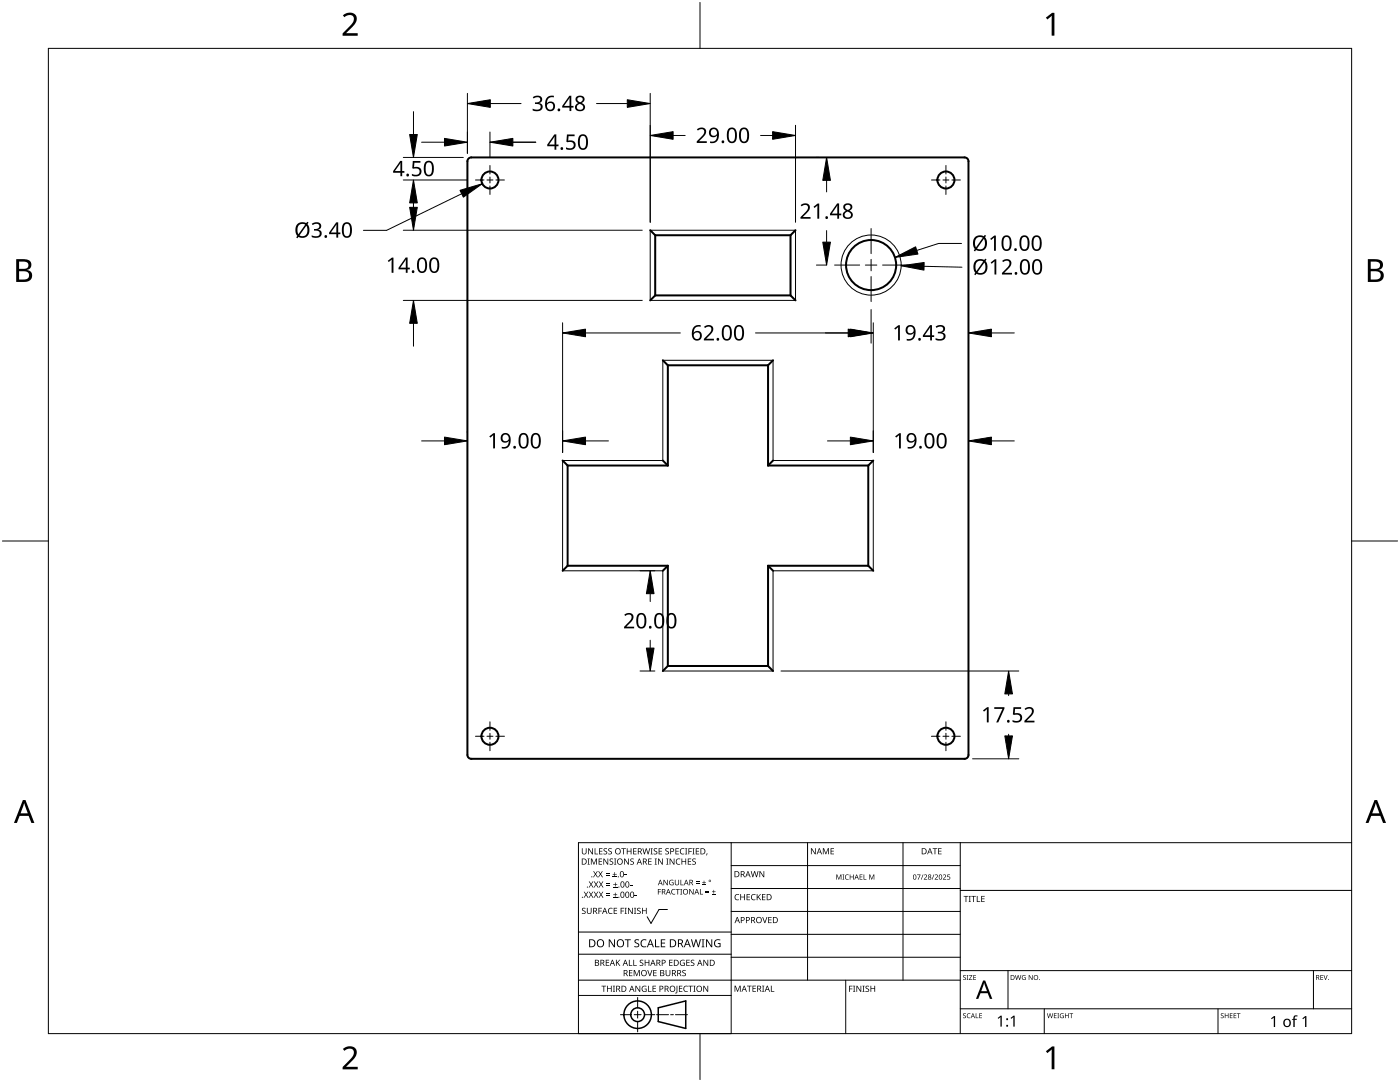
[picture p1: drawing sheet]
<svg xmlns="http://www.w3.org/2000/svg" width="279mm" height="216mm" viewBox="0 0 279 216" stroke-linecap="round" stroke-linejoin="round" font-family="sans-serif">
<g fill="none" stroke="#000" stroke-width=".2">
<path d="M129.8 45.9h29v14h-29zM132.3 71.9h22v20h20v22h-20v20h-22v-20h-20v-22h20z"/>
<circle cx="173.8" cy="52.9" r="6"/>
</g>
<g fill="none" stroke="#000" stroke-width=".4">
<path d="M93.5 31.6l.6-.2h98.4a.77 .77 0 0 1 .8 .8v118.4a.77 .77 0 0 1-.8 .8h-98.4a.77 .77 0 0 1-.8-.8v-118.4zM129.8 45.9l1 1M130.8 46.9v12M130.8 46.9h27M130.8 58.9h27M130.8 58.9l-1 1M157.8 46.9v12M157.8 58.9l1 1M158.8 45.9l-1 1M132.3 71.9l1 1M133.3 72.9v20M133.3 72.9h20"/>
<path d="M153.3 72.9v20M154.3 71.9l-1 1M112.3 91.9l1 1M113.3 92.9h20M113.3 92.9v20M132.3 91.9l1 1M153.3 92.9h20M154.3 91.9l-1 1M173.3 92.9v20M174.3 91.9l-1 1M113.3 112.9h20M113.3 112.9l-1 1"/>
<path d="M133.3 112.9v20M133.3 112.9l-1 1M153.3 112.9h20M153.3 112.9v20M153.3 112.9l1 1M173.3 112.9l1 1M133.3 132.9h20M133.3 132.9l-1 1M153.3 132.9l1 1"/>
<circle cx="97.8" cy="35.9" r="1.7"/>
<circle cx="188.8" cy="35.9" r="1.7"/>
<circle cx="173.8" cy="52.9" r="5"/>
<circle cx="97.8" cy="146.9" r="1.7"/>
<circle cx="188.8" cy="146.9" r="1.7"/>
</g>
<path d="M9.7 9.7h260v196.5h-260z" fill="none" stroke="#000" stroke-width=".2"/>
<path d="M139.7 .5v9.2M.5 108h9.2M269.7 108h9.2M139.7 206.2v9.2" fill="none" stroke="#000" stroke-width=".2"/>
<g fill="#000">
<path d="M68.4 3.1a1.64 1.64 0 0 1 2.8 .4 2.52 2.52 0 0 1-1.2 2.2l-.9 .9h2.3v.5h-3v-.4l1.2-1.2a1.95 1.95 0 0 0 .9-2.2 1.23 1.23 0 0 0-1.8 .1zM208.7 3.5l1.3-.9h.4v4.5h-.5v-4l-.9 .8zM68.4 209.3a1.64 1.64 0 0 1 2.8 .4 2.52 2.52 0 0 1-1.2 2.2l-.9 1h2.3v.5h-3v-.5l1.2-1.2a1.95 1.95 0 0 0 .9-2.1 1.23 1.23 0 0 0-1.8 .1zM208.7 209.8l1.3-1h.4v4.6h-.5v-4l-.9 .7z"/>
<path d="M3.2 51.7h1.3a1.28 1.28 0 0 1 1.7 1.3 1.04 1.04 0 0 1-.8 .9 1.23 1.23 0 0 1 1 1.5 1.23 1.23 0 0 1-1.6 .9h-1.6zM3.8 54.1v1.7h.9a.86 .86 0 0 0 1.1-.9 .86 .86 0 0 0-1.1-.8zM3.8 52.2v1.4h.8a.78 .78 0 0 0 1.1-.7 .78 .78 0 0 0-1.1-.7z"/>
<path d="M273 51.7h1.3a1.28 1.28 0 0 1 1.7 1.3 1.04 1.04 0 0 1-.9 .9 1.23 1.23 0 0 1 1 1.5 1.23 1.23 0 0 1-1.5 .9h-1.6zM273.6 54.1v1.7h.9a.86 .86 0 0 0 1.1-.9 .86 .86 0 0 0-1.2-.8zM273.6 52.2v1.4h.8a.78 .78 0 0 0 1-.7 .78 .78 0 0 0-1.1-.7z"/>
<path d="M4.6 159.6h.5l1.8 4.6h-.6l-.6-1.4h-1.8l-.5 1.4h-.6zM4.8 160.2l-.7 2.1h1.4z"/>
<path d="M274.3 159.6h.5l1.8 4.6h-.6l-.5-1.4h-1.8l-.6 1.4h-.6zM274.6 160.2l-.7 2.1h1.4z"/>
</g>
<g fill="none" stroke="#000" stroke-width=".2">
<path d="M145.9 168.1v38.1h-30.5v-38.1h154.3M145.9 172.7h45.7M145.9 177.3h45.7M161.2 168.1v27.5M180.2 168.1v27.5M191.6 168.1v38.1M191.6 177.7h78.1M115.4 198.6h30.5M115.4 195.6h76.2M115.4 190.4h30.5M115.4 186h30.5M127.3 199v2.1"/>
<path d="M133.2 181.5h-1.7l-1.6 2.8-.7-1.4M145.9 181.9h45.7M145.9 186.4h45.7M145.9 191h45.7M168.8 195.6v10.6M191.6 193.7h78.1M201.2 193.7v7.6M262.1 193.7v7.6M123.8 202.5h2.1M126.6 202.5h1.3M127.3 201.8v1.4M127.3 203.8v2.1"/>
<path d="M128.6 202.5h2.1M131 202.5h2.4M133.8 202.5h.6M134.8 202.5h2.4M191.6 201.3h78.1M208.4 201.3v4.9M243.1 201.3v4.9"/>
</g>
<g fill="#000">
<path d="M116.1 169.3h.2v.8a.32 .32 0 0 0 .3 .3 .32 .32 0 0 0 .3-.3v-.8h.2v.8a.47 .47 0 0 1-.5 .4 .47 .47 0 0 1-.5-.5zM116.5 177.9h.2l.3 .5 .3-.5h.1l-.4 .6 .4 .6h-.1l-.3-.5-.4 .5h-.1l.4-.6zM117.3 171.3h.4l-.1 .1v1l.1 .1h-.4l.1-.1v-1zM117.4 169.3h.2l.6 1v-1h.1v1.2h-.1l-.7-1v1h-.1zM117.5 177.9h.2l.3 .5 .3-.5h.1l-.4 .6 .4 .6h-.1l-.4-.5-.3 .5h-.1l.4-.6zM117.5 175.9h.2l.3 .5 .3-.5h.1l-.4 .6 .5 .6h-.2l-.3-.5-.4 .5h-.1l.4-.6zM117.9 171.3h.3l.3 1 .4-1h.2v1.2h-.1v-1l-.4 1h-.1l-.4-1v1h-.2zM118.7 169.3h.1v1h.6v.2h-.7zM118.4 173.8h.1l.3 .5 .3-.5h.2l-.4 .6 .4 .7h-.1l-.4-.6-.3 .6h-.1l.4-.7zM118.5 177.9h.2l.2 .5 .3-.5h.2l-.4 .6 .4 .6h-.1l-.4-.5-.3 .5h-.1l.4-.6zM118.5 175.9h.2l.3 .5 .3-.5h.1l-.4 .6 .4 .6h-.1l-.3-.5-.4 .5h-.1l.4-.6zM119.5 171.3h.7v.1h-.6v.4h.5v.2h-.5v.4h.6v.1h-.7z"/>
<path d="M119.6 169.3h.6v.1h-.5v.4h.5v.1h-.5v.4h.5v.2h-.6zM119.4 173.8h.1l.3 .5 .3-.5h.2l-.4 .6 .4 .7h-.1l-.4-.6-.3 .6h-.2l.5-.7zM119.5 177.9h.1l.3 .5 .3-.5h.2l-.4 .6 .4 .6h-.1l-.4-.5-.3 .5h-.1l.4-.6zM119.5 175.9h.2l.3 .5 .3-.5h.1l-.4 .6 .4 .6h-.1l-.4-.5-.3 .5h-.1l.4-.6zM120.9 174.6h.8v.1h-.8zM120.9 174.2h.8v.1h-.8zM121 178.7h.8v.1h-.8zM121 178.3h.8v.1h-.8zM121 176.6h.8v.1h-.8zM121 176.3h.8v.1h-.8zM120.5 169.4l.4-.1h.3l-.1 .1a.25 .25 0 0 0-.4-.1 .25 .25 0 0 0 0 .4 .4 .4 0 0 1 .5 .3 .4 .4 0 0 1-.3 .5 .4 .4 0 0 1-.5-.2h.2a.27 .27 0 0 0 .4-.1 .27 .27 0 0 0-.3-.3l-.2-.2zM120.4 171.3h.2l.6 1v-1h.2v1.2h-.2l-.6-1v1h-.2z"/>
<path d="M121.4 169.4l.5-.1h.2v.1a.25 .25 0 0 0-.4-.1 .25 .25 0 0 0 0 .4 .4 .4 0 0 1 .4 .3 .4 .4 0 0 1-.2 .5 .4 .4 0 0 1-.5-.2h.1a.27 .27 0 0 0 .5-.1 .27 .27 0 0 0-.4-.3l-.2-.2zM122.3 174.9h.8v.2h-.8zM122.4 179h.8v.1h-.8zM122.4 177h.8v.1h-.8zM121.7 171.4l.4-.1 .3 .1-.1 .1a.25 .25 0 0 0-.4-.1 .25 .25 0 0 0 0 .4 .4 .4 0 0 1 .5 .3 .4 .4 0 0 1-.3 .5 .4 .4 0 0 1-.5-.3l.2 .1a.27 .27 0 0 0 .4-.2 .27 .27 0 0 0-.3-.3l-.2-.2zM122.6 174h.1v.4h.4v.1h-.4v.4h-.1v-.4h-.3v-.1h.3zM122.7 178.1h.1v.4h.4v.1h-.4v.3h-.1v-.3h-.3v-.1h.3zM122.7 176.1h.2v.3h.3v.2h-.3v.3h-.2v-.3h-.3v-.2h.3zM122.5 171.3h.5l-.2 .1v1l.2 .1h-.5l.2-.1v-1zM124 169.3h.9v.1h-.4v1.1h-.1v-1.1h-.4zM124.7 174.5h.4v.2h-.4zM124.6 171.3h.1l.7 1v-1h.1v1.2h-.2l-.6-1v1h-.1z"/>
<path d="M125.7 176.6h.5v.1h-.5zM125.1 169.3h.1v.5h.7v-.5h.1v1.2h-.1v-.6h-.7v.6h-.1zM125.8 171.4l.5-.1 .2 .1v.1a.25 .25 0 0 0-.4-.1 .25 .25 0 0 0 0 .4 .4 .4 0 0 1 .4 .3 .4 .4 0 0 1-.2 .5 .4 .4 0 0 1-.5-.3l.1 .1a.27 .27 0 0 0 .5-.2 .27 .27 0 0 0-.4-.3l-.2-.2zM126.7 178.6h.4v.2h-.4zM126.4 169.3h.6v.1h-.5v.4h.5v.1h-.5v.4h.5v.2h-.6zM128.2 169.3h.2l.2 1 .3-1h.2l.2 1 .3-1h.1l-.3 1.2h-.1l-.3-1.1-.3 1.1h-.2zM129.4 171.3h.6v.1h-.5v.4h.5v.2h-.5v.4h.5v.1h-.6zM129.8 169.3h.5l-.2 .1v1l.2 .1h-.5l.2-.1v-1zM130.7 171.3h.4l-.1 .1v1l.1 .1h-.4l.1-.1v-1zM130.5 169.4l.4-.1h.3l-.1 .1a.25 .25 0 0 0-.4-.1 .25 .25 0 0 0 0 .4 .4 .4 0 0 1 .5 .3 .4 .4 0 0 1-.3 .5 .4 .4 0 0 1-.5-.2h.2a.27 .27 0 0 0 .4-.1 .27 .27 0 0 0-.3-.3l-.2-.2zM131.3 177.4h.6v.1h-.5v.4h.5v.1h-.5v.5h-.1zM131.4 169.3h.7v.1h-.5v.4h.5v.1h-.5v.4h.5v.2h-.7z"/>
<path d="M131.3 171.3h.2l.7 1-.1-1h.2v1.2h-.2l-.6-1v1h-.2zM132.4 175.6h.2l.6 .9v-.9h.1v1h-.2l-.6-.9v.9h-.1zM133 171.3h.4l-.1 .1v1l.1 .1h-.4l.1-.1v-1zM132.8 169.4l.4-.1h.3l-.1 .1a.25 .25 0 0 0-.3-.1 .25 .25 0 0 0 0 .4 .4 .4 0 0 1 .4 .3 .4 .4 0 0 1-.3 .5 .4 .4 0 0 1-.4-.2h.1a.27 .27 0 0 0 .5-.1 .27 .27 0 0 0-.4-.3l-.2-.2zM133.7 175.7l.5-.2 .2 .1v.1a.45 .45 0 0 0-.7 .4 .45 .45 0 0 0 .6 .4v-.3h-.2v-.1h.3v.5a.6 .6 0 0 1-.8-.1 .6 .6 0 0 1 .1-.8zM134.1 177.5l.4-.1h.3l-.1 .2a.44 .44 0 0 0-.6 .4 .44 .44 0 0 0 .6 .3 .52 .52 0 0 1-.7 0 .52 .52 0 0 1 .1-.8zM133.6 171.3h.2l.7 1v-1h.1v1.2h-.2l-.6-1v1h-.2zM134.9 177.4h.8v.1h-.4v1h-.1v-1h-.3zM135 171.5l.5-.2 .3 .1-.1 .1a.49 .49 0 0 0-.7 .4 .49 .49 0 0 0 .7 .5 .52 .52 0 0 1-.6 0 .52 .52 0 0 1-.2-.6zM134.8 169.3h.7v.1h-.6v.4h.5v.1h-.5v.4h.6v.2h-.7zM134.7 175.6h.1v.7a.28 .28 0 0 0 .3 .2 .28 .28 0 0 0 .3-.2v-.7h.1v.7a.42 .42 0 0 1-.4 .4 .42 .42 0 0 1-.4-.4zM135.8 175.6h.1v.9h.5v.1h-.6z"/>
<path d="M135.8 177.4h.3l-.1 .1v.9l.1 .1h-.3l.1-.1v-.9zM135.8 169.4l.5-.2 .3 .1-.1 .1a.49 .49 0 0 0-.7 .5 .49 .49 0 0 0 .8 .4 .52 .52 0 0 1-.7 .1 .52 .52 0 0 1-.2-.6zM136 171.3h.2v.5h.6v-.5h.1v1.2h-.1v-.5h-.6v.5h-.2zM136.7 169.3h.5l-.2 .1v1l.2 .1h-.5l.2-.1v-1zM137.4 169.3h.7v.1h-.6v.4h.5v.2h-.5v.5h-.1zM137.3 171.3h.6v.1h-.5v.4h.5v.2h-.5v.4h.5v.1h-.6zM137.6 177.4h.1l.6 .9v-.9h.1v1.1h-.1l-.6-.9v.9h-.1zM138.2 169.3h.4l-.1 .1v1l.1 .1h-.4l.1-.1v-1zM138.9 176.2h.7v.1h-.7zM138.9 175.9h.7v.1h-.7zM138.2 171.4l.4-.1 .3 .1-.1 .1a.25 .25 0 0 0-.4-.1 .25 .25 0 0 0 0 .4 .4 .4 0 0 1 .5 .3 .4 .4 0 0 1-.3 .5 .4 .4 0 0 1-.5-.3l.2 .1a.27 .27 0 0 0 .4-.2 .27 .27 0 0 0-.3-.3l-.2-.2zM138.9 169.3h.6v.1h-.5v.4h.5v.1h-.5v.4h.5v.2h-.6z"/>
<path d="M139.7 177.4h.1v1h.5v.1h-.6zM140.1 176.5h.8v.1h-.8zM140.4 175.7h.2v.3h.3v.2h-.3v.3h-.2v-.3h-.3v-.2h.3zM140.8 178h.7v.2h-.7zM140.8 177.7h.7v.1h-.7zM141 170.3h.2l-.3 .4zM142.1 178.4h.7v.1h-.7zM142.4 177.6h.1v.3h.3v.1h-.3v.3h-.1v-.3h-.3v-.1h.3zM146.8 178.6l.4-.2 .3 .1v.1a.49 .49 0 0 0-.7 .4 .49 .49 0 0 0 .7 .5 .52 .52 0 0 1-.7 0 .52 .52 0 0 1-.2-.6zM147.7 178.4h.2v.5h.6v-.5h.2v1.2h-.2v-.5h-.6v.5h-.2zM149 178.4h.7v.1h-.5v.4h.4v.2h-.4v.4h.5v.1h-.7zM150 178.6l.5-.2 .3 .1-.1 .1a.49 .49 0 0 0-.7 .4 .49 .49 0 0 0 .8 .5 .52 .52 0 0 1-.7 0 .52 .52 0 0 1-.2-.6z"/>
<path d="M149.8 173.8h.2l.2 1.1 .3-1.1h.2l.3 1.1 .2-1.1h.2l-.3 1.2h-.2l-.3-1-.3 1h-.1zM151 178.4h.2v.6l.5-.6h.2l-.5 .5 .5 .7h-.2l-.4-.6-.1 .6h-.2zM151.6 173.8h.1l.7 1v-1h.1v1.2h-.2l-.6-1v1h-.1zM152.1 178.4h.7v.1h-.6v.4h.5v.2h-.5v.4h.6v.1h-.7zM161.8 169.3h.2l.7 1v-1h.1v1.2h-.2l-.6-1v1h-.2zM164.2 169.3h.2l.4 .9 .4-.9h.2v1.2h-.1v-1.1l-.4 1.1h-.1l-.4-1.1v1.1h-.2zM165.8 169.3h.6v.1h-.5v.4h.5v.1h-.5v.4h.5v.2h-.6zM166.9 174.5h.2l.3 .8 .3-.8h.2v1h-.1v-.9l-.4 .9-.4-.9v.9h-.1zM168.1 174.5h.4l-.1 .1v.8l.1 .1h-.4l.1-.1v-.8zM168.8 174.6l.4-.1h.2l-.1 .2a.41 .41 0 0 0-.5 .3 .41 .41 0 0 0 .6 .4 .48 .48 0 0 1-.7-.1 .48 .48 0 0 1 .1-.7zM169.6 174.5h.1v.4h.5v-.4h.2v1h-.2v-.5h-.5v.5h-.1zM171.6 174.5h.5v.1h-.4v.3h.4v.1h-.4v.4h.4v.1h-.5z"/>
<path d="M172.4 174.5h.1v.9h.4v.1h-.5zM173.5 174.5h.2l.3 .8 .3-.8h.2v1h-.1v-.9l-.5 .9-.3-.9v.9h-.1zM183 174.5h.7l-.4 1h-.2l.5-.9h-.6zM184.2 174.5h.1l-.4 1h-.1zM184.4 174.6a.37 .37 0 0 1 .6 0 .37 .37 0 0 1-.3 .6l-.2 .2h.5v.1h-.6l.2-.4a.27 .27 0 0 0 .3-.3 .27 .27 0 0 0-.4-.2zM186.3 174.5h.2l-.4 1h-.1zM186.1 169.3h.9v.1h-.3v1.1h-.2v-1.1h-.4zM186.5 174.6a.37 .37 0 0 1 .6 0 .37 .37 0 0 1-.2 .6l-.2 .2h.5v.1h-.7l.3-.4a.27 .27 0 0 0 .3-.3 .27 .27 0 0 0-.4-.2zM187.2 169.3h.7v.1h-.5v.4h.5v.1h-.5v.4h.5v.2h-.7zM188.2 174.6a.37 .37 0 0 1 .6 0 .37 .37 0 0 1-.3 .6l-.2 .2h.5v.1h-.6l.2-.4a.27 .27 0 0 0 .3-.3 .27 .27 0 0 0-.4-.2zM189.1 174.5h.5v.1h-.4v.3a.34 .34 0 0 1 .4 .2 .34 .34 0 0 1-.1 .4 .34 .34 0 0 1-.5-.1 .27 .27 0 0 0 .4 .1 .27 .27 0 0 0 .1-.4 .27 .27 0 0 0-.4-.1zM192.3 178.8h.9v.1h-.3v1.1h-.2v-1.1h-.4z"/>
<path d="M193.3 178.8h.5l-.2 .1v1l.2 .1h-.5l.2-.1v-1zM193.8 178.8h1v.1h-.4v1.1h-.2v-1.1h-.4zM194.9 178.8h.2v1.1h.5v.1h-.7zM195.8 178.8h.7v.1h-.5v.4h.5v.1h-.5v.5h.5v.1h-.7zM116.2 181.3l.4-.2 .3 .1-.1 .1a.25 .25 0 0 0-.4-.1 .25 .25 0 0 0 0 .4 .4 .4 0 0 1 .5 .3 .4 .4 0 0 1-.3 .5 .4 .4 0 0 1-.5-.2h.2a.27 .27 0 0 0 .4-.1 .27 .27 0 0 0-.3-.3l-.2-.2zM117.1 181.1h.2v.8a.32 .32 0 0 0 .3 .3 .32 .32 0 0 0 .3-.3v-.8h.2v.8a.47 .47 0 0 1-.5 .5 .47 .47 0 0 1-.5-.5zM119.4 181.1h.7v.2h-.5v.4h.5v.1h-.5v.6h-.2zM120 196.7h1v.1h-.4v1.1h-.2v-1.1h-.4zM120.9 191.5h.7v.1h-.6v.4h.5v.2h-.5v.4h.6v.1h-.7zM121.5 181.3l.4-.2 .4 .1-.1 .1a.49 .49 0 0 0-.7 .5 .49 .49 0 0 0 .7 .4 .52 .52 0 0 1-.6 .1 .52 .52 0 0 1-.3-.6zM121.1 196.7h.2v.5h.6v-.5h.2v1.2h-.2v-.6h-.6v.6h-.2zM121.5 187.4h.2l.9 1.3v-1.3h.1v1.6h-.2l-.8-1.3v1.3h-.2z"/>
<path d="M122.3 196.7h.4l-.1 .1v1l.1 .1h-.4l.2-.1v-1zM122.5 181.1h.7v.2h-.6v.4h.5v.1h-.5v.4h.6v.2h-.7zM122.9 191.5h.2v.6l.5-.6h.2l-.5 .5 .5 .7h-.2l-.4-.6-.1 .6h-.2zM123.9 181.1h.6v.2h-.5v.4h.5v.1h-.5v.6h-.1zM124.7 181.1h.4l-.2 .2v.9l.2 .2h-.4l.1-.2v-.9zM124.7 187.4h1.2v.2h-.5v1.4h-.2v-1.4h-.5zM125.5 191.5h.2v1.1h.5v.1h-.7zM125.5 193.6h.7v.1h-.5v.4h.5v.1h-.5v.4h.5v.2h-.7zM125.3 181.1h.2l.7 1.1-.1-1.1h.2v1.3h-.2l-.6-1v1h-.2zM126.4 191.5h.1v1.1h.6v.1h-.7zM126.5 181.1h.5l-.2 .2v.9l.2 .2h-.5l.2-.2v-.9zM126.5 193.6h.2l.4 1 .4-1h.2v1.2h-.2v-1.1l-.4 1.1h-.1l-.4-1.1v1.1h-.1z"/>
<path d="M126.7 187.6l.3-.2 .6 .1-.2 .1a.33 .33 0 0 0-.6 .2 .33 .33 0 0 0 .4 .4 .47 .47 0 0 1 .4 .6 .47 .47 0 0 1-.7 .2h-.3v-.2h.2a.35 .35 0 0 0 .6-.2 .35 .35 0 0 0-.5-.4l-.3-.2zM126.8 196.7h.2l.6 1v-1h.2v1.2h-.2l-.7-1 .1 1h-.2zM127.2 181.3l.4-.2 .3 .1-.1 .1a.25 .25 0 0 0-.4-.1 .25 .25 0 0 0 0 .4 .4 .4 0 0 1 .5 .3 .4 .4 0 0 1-.3 .5 .4 .4 0 0 1-.5-.2h.2a.27 .27 0 0 0 .4-.1 .27 .27 0 0 0-.3-.3l-.2-.2zM127.7 191.6l.4-.1 .3 .1-.1 .1a.25 .25 0 0 0-.3-.1 .25 .25 0 0 0 0 .4 .4 .4 0 0 1 .4 .3 .4 .4 0 0 1-.3 .5 .4 .4 0 0 1-.4-.3l.1 .1a.27 .27 0 0 0 .5-.2 .27 .27 0 0 0-.4-.3l-.2-.2zM128 187.6l.6-.2 .4 .1-.1 .2a.63 .63 0 0 0-.9 .5 .63 .63 0 0 0 1 .6v.2a.83 .83 0 0 1-1.1-.3 .83 .83 0 0 1 .1-1.1zM128.2 196.8l.6-.1 .2 .1v.1a.5 .5 0 0 0-.8 .4 .5 .5 0 0 0 .7 .5v-.4h-.3v-.1h.4v.6a.66 .66 0 0 1-.8-.2 .66 .66 0 0 1 0-.9zM128.1 181.1h.2v.6h.6v-.6h.2v1.3h-.2v-.6h-.6v.6h-.2zM129.2 193.6h.1l.4 1 .3-1h.2l-.4 1.2h-.2zM129.3 196.7h.2v1.1h.5v.1h-.7zM128.7 191.5h.1v.5h.6v-.5h.2v1.2h-.2v-.5h-.6v.5h-.1zM130.7 187.4h.2v1.4h.7v.2h-.9zM130.2 196.7h.7v.1h-.5v.4h.5v.1h-.5v.5h.5v.1h-.7z"/>
<path d="M130.4 193.6h.6v.1h-.5v.4h.5v.1h-.5v.4h.5v.2h-.6zM131.9 187.4h.9v.2h-.7v.5h.6v.2h-.6v.5h.7v.2h-.9zM132.8 193.6h.2v.7a.32 .32 0 0 0 .3 .4 .32 .32 0 0 0 .3-.4v-.7h.2v.7a.47 .47 0 0 1-.5 .5 .47 .47 0 0 1-.5-.5zM133.5 191.5h.7v.1h-.5v.4h.5v.2h-.5v.4h.5v.1h-.7zM135 196.7h.2v1.3l-.1 .2h-.3l-.1-.1 .3-.2zM135.5 196.7h.7v.1h-.5v.4h.4v.1h-.4v.5h.5v.1h-.7zM135.8 191.7l.5-.2 .4 .1-.1 .1a.5 .5 0 0 0-.8 .4 .5 .5 0 0 0 .7 .5v-.4h-.2v-.1h.4v.6a.66 .66 0 0 1-.9-.1 .66 .66 0 0 1 0-.9zM136.2 193.7l.4-.2 .3 .1-.1 .1a.25 .25 0 0 0-.4-.1 .25 .25 0 0 0 0 .4 .4 .4 0 0 1 .5 .3 .4 .4 0 0 1-.3 .5 .4 .4 0 0 1-.5-.2h.2a.27 .27 0 0 0 .5-.1 .27 .27 0 0 0-.4-.3l-.2-.2zM136.5 196.8l.5-.1 .3 .1-.1 .1a.49 .49 0 0 0-.7 .4 .49 .49 0 0 0 .8 .4 .52 .52 0 0 1-.7 .1 .52 .52 0 0 1-.2-.6zM137 191.5h.6v.1h-.5v.4h.5v.2h-.5v.4h.5v.1h-.6zM137.4 196.7h.9v.1h-.4v1.1h-.1v-1.1h-.4zM137.9 191.6l.4-.1 .3 .1-.1 .1a.25 .25 0 0 0-.4-.1 .25 .25 0 0 0 0 .4 .4 .4 0 0 1 .5 .3 .4 .4 0 0 1-.3 .5 .4 .4 0 0 1-.5-.3l.2 .1a.27 .27 0 0 0 .4-.2 .27 .27 0 0 0-.3-.3l-.2-.2z"/>
<path d="M138.4 196.7h.4l-.1 .1v1l.1 .1h-.4l.1-.1v-1zM137.9 187.4h.2l.3 1.4 .4-1.4h.2l.4 1.4 .3-1.4h.2l-.4 1.6h-.2l-.4-1.3-.4 1.3h-.2zM140 187.4h.6l-.2 .2v1.3l.2 .1h-.6l.2-.1v-1.3zM140.4 196.7h.1l.7 1v-1h.1v1.2h-.1l-.7-1v1h-.1zM140.4 191.5h.2l.6 1v-1h.1v1.2h-.1l-.7-1v1h-.1zM140.9 187.4h.2l.9 1.3v-1.3h.1v1.6h-.2l-.8-1.3v1.3h-.2zM142.7 187.6l.7-.2 .4 .1-.1 .2a.65 .65 0 0 0-1 .5 .65 .65 0 0 0 .9 .6v-.4h-.3v-.2h.5v.7a.86 .86 0 0 1-1.1-.1 .86 .86 0 0 1 0-1.2zM146.6 196.7h.2l.4 1 .4-1h.2v1.2h-.1v-1.1l-.4 1.1h-.2l-.4-1.1v1.1h-.1zM149.1 196.7h.9v.1h-.4v1.1h-.1v-1.1h-.4zM150.2 196.7h.7v.1h-.6v.4h.5v.1h-.5v.5h.6v.1h-.7zM152.1 183h.2l.3 1 .4-1h.1l-.4 1.2h-.1zM152.1 196.7h.4l-.1 .1v1l.1 .1h-.4l.1-.1v-1z"/>
<path d="M153.8 196.7h.2v1.1h.5v.1h-.7zM153.3 183h.7v.1h-.5v.4h.5v.1h-.5v.5h.5v.1h-.7zM169.5 196.7h.6v.1h-.5v.5h.5v.1h-.5v.5h-.1zM170.2 196.7h.5l-.2 .1v1l.2 .1h-.5l.2-.1v-1zM170.9 196.7h.2l.6 1v-1h.2v1.2h-.2l-.6-1v1h-.2zM172.1 196.7h.5l-.2 .1v1l.2 .1h-.5l.2-.1v-1zM172.8 196.8l.4-.1h.2v.2a.25 .25 0 0 0-.4-.1 .25 .25 0 0 0 0 .4 .4 .4 0 0 1 .5 .3 .4 .4 0 0 1-.3 .4 .4 .4 0 0 1-.5-.2l.2 .1a.27 .27 0 0 0 .4-.2 .27 .27 0 0 0-.3-.3l-.3-.2zM173.7 196.7h.2v.5h.6v-.5h.2v1.2h-.2v-.6h-.6v.6h-.2zM192.2 194.7l.4-.1h.2l-.1 .1a.24 .24 0 0 0-.3 0 .24 .24 0 0 0-.1 .3 .24 .24 0 0 0 .4 .1 .31 .31 0 0 1 0 .4 .31 .31 0 0 1-.5-.1 .24 .24 0 0 0 .3 .1 .24 .24 0 0 0 .1-.3l-.4-.3zM192.9 194.6h.4l-.1 .1v.7l.1 .1h-.4l.1-.1v-.7zM193.4 194.6h.6l-.5 .8h.6v.1h-.7l.5-.8h-.5zM194.2 194.6h.6v.1h-.4v.3h.4v.1h-.4v.3h.4v.1h-.6z"/>
<path d="M202.6 194.6h.1l.2 .8 .2-.8h.2l.2 .8 .2-.8h.1l-.2 .9h-.2l-.2-.8-.2 .8h-.2zM204 194.7l.4-.1h.3l-.1 .1a.4 .4 0 0 0-.6 .4 .4 .4 0 0 0 .6 .3v-.3l-.2-.1h.3v.5a.53 .53 0 0 1-.7-.1 .53 .53 0 0 1 0-.7zM205.3 194.6h.1l.6 .8v-.8h.1v.9h-.2l-.5-.8v.8h-.1zM263.5 194.6h.6v.1h-.5v.3h.4v.1h-.4v.3h.5v.1h-.6zM264.1 194.6h.2l.2 .8 .3-.8h.2l-.4 .9h-.1zM192.2 202.3l.4-.1h.2l-.1 .1a.24 .24 0 0 0-.3 0 .24 .24 0 0 0-.1 .3 .24 .24 0 0 0 .4 .1 .31 .31 0 0 1 0 .5 .31 .31 0 0 1-.5-.2 .24 .24 0 0 0 .3 .1 .24 .24 0 0 0 .1-.3l-.4-.2zM193.1 202.3l.3-.1h.3l-.1 .1a.39 .39 0 0 0-.5 .4 .39 .39 0 0 0 .5 .3 .46 .46 0 0 1-.6 0 .46 .46 0 0 1 .1-.7zM194.7 202.2h.1v.8h.5v.2h-.6zM195.4 202.2h.6v.1h-.4v.3h.4v.1h-.4v.4h.4v.1h-.6zM199.1 203.1l.6-.4h.2v2.1h-.2v-1.9l-.5 .4zM201.7 203.1l.6-.4h.2v2.1h-.3v-1.9l-.4 .4zM209 202.2h.1l.2 .8 .2-.8h.1l.3 .8 .2-.8h.1l-.3 1h-.1l-.2-.9-.3 .9h-.1z"/>
<path d="M210.3 202.2h.6v.1h-.4v.3h.3v.1h-.3v.4h.4v.1h-.6zM211 202.2h.4l-.2 .1v.8l.2 .1h-.4l.1-.1v-.8zM211.6 202.3l.7-.1-.1 .1a.4 .4 0 0 0-.6 .4 .4 .4 0 0 0 .6 .3v-.2l-.2-.2h.3v.5a.53 .53 0 0 1-.7-.1 .53 .53 0 0 1 0-.7zM212.5 202.2h.2v.4h.5v-.4h.1v1h-.1v-.5h-.5v.5h-.2zM213.4 202.2h.8v.1h-.3v.9h-.2v-.9h-.3zM243.7 202.3l.3-.1h.2v.1a.24 .24 0 0 0-.3 0 .24 .24 0 0 0-.1 .3 .24 .24 0 0 0 .3 .1 .31 .31 0 0 1 0 .5 .31 .31 0 0 1-.5-.2 .24 .24 0 0 0 .4 .1 .24 .24 0 0 0 0-.3l-.3-.2zM244.4 202.2h.2v.4h.5v-.4h.1v1h-.1v-.5h-.5v.5h-.2zM245.4 202.2h.6v.1h-.4v.3h.4v.1h-.4v.4h.4v.1h-.6zM246.2 202.2h.5v.1h-.4v.3h.4v.1h-.4v.4h.4v.1h-.5zM246.8 202.2h.8v.1h-.3v.9h-.2v-.9h-.3zM253.7 203.2l.6-.5h.2v2.2h-.3v-1.9l-.4 .4zM258.2 202.7l.3-.1h.5l-.1 .3-.4-.1-.1 .2v.3h.4v.2h-.4v1.4h-.3v-1.4h-.3l.3-.2z"/>
<path d="M259.9 203.2l.6-.5h.2v2.2h-.2v-1.9l-.5 .4z"/>
<path d="M116.1 171.3h.4a.61 .61 0 0 1 .6 .6 .61 .61 0 0 1-.6 .6h-.4zM116.3 171.4v1h.1a.48 .48 0 0 0 .5-.5 .48 .48 0 0 0-.4-.5z"/>
<path d="M122.7 169.9a.61 .61 0 0 1 1.2 0 .61 .61 0 0 1-1.2 0zM122.9 169.9a.45 .45 0 0 0 .9 0 .45 .45 0 0 0-.9 0z"/>
<path d="M123.1 171.9a.61 .61 0 0 1 1.2 0 .61 .61 0 0 1-1.2 0zM123.3 171.9a.45 .45 0 0 0 .9 0 .45 .45 0 0 0-.9 0z"/>
<path d="M123.9 173.9a.5 .5 0 0 1 .6 .1 .5 .5 0 0 1 0 .7 .44 .44 0 0 1-.6 .3 .44 .44 0 0 1-.2-.6zM123.9 174a.48 .48 0 0 0-.1 .6 .48 .48 0 0 0 .5 .3v-.8l-.1-.1z"/>
<path d="M124 178a.5 .5 0 0 1 .6 .1 .5 .5 0 0 1 0 .6 .44 .44 0 0 1-.6 .4 .44 .44 0 0 1-.2-.6zM124.1 178.1a.48 .48 0 0 0-.2 .6 .48 .48 0 0 0 .5 .3v-.8l-.1-.2z"/>
<path d="M124 176a.5 .5 0 0 1 .6 .1 .5 .5 0 0 1 0 .6 .44 .44 0 0 1-.6 .4 .44 .44 0 0 1-.2-.7zM124.1 176.1a.48 .48 0 0 0-.2 .5 .48 .48 0 0 0 .5 .3v-.7l-.1-.2z"/>
<path d="M124.9 178a.5 .5 0 0 1 .7 .1 .5 .5 0 0 1 0 .6 .44 .44 0 0 1-.6 .4 .44 .44 0 0 1-.2-.6zM125 178.1a.48 .48 0 0 0-.1 .6 .48 .48 0 0 0 .4 .3l.1-.8-.2-.2z"/>
<path d="M124.9 176a.5 .5 0 0 1 .7 .1 .5 .5 0 0 1 0 .6 .44 .44 0 0 1-.6 .4 .44 .44 0 0 1-.2-.7zM125 176.1a.48 .48 0 0 0-.1 .5 .48 .48 0 0 0 .5 .3v-.7l-.1-.2z"/>
<path d="M125.9 178a.5 .5 0 0 1 .6 .1 .5 .5 0 0 1 0 .6 .44 .44 0 0 1-.5 .4 .44 .44 0 0 1-.2-.6zM126 178.1a.48 .48 0 0 0-.2 .6 .48 .48 0 0 0 .5 .3l.1-.8-.2-.2z"/>
<path d="M127.3 169.3h.3a.35 .35 0 0 1 .5 .2 .35 .35 0 0 1-.3 .4l.4 .6h-.2l-.3-.5h-.3v.5h-.1zM127.4 169.4v.4h.2a.23 .23 0 0 0 .3-.2 .23 .23 0 0 0-.3-.2z"/>
<path d="M127.5 171.3h.2l.4 1.2h-.1l-.2-.4h-.4l-.2 .4h-.1zM127.6 171.5l-.2 .5h.4z"/>
<path d="M128.3 171.3h.3a.35 .35 0 0 1 .5 .2 .35 .35 0 0 1-.3 .5l.4 .5h-.2l-.3-.5h-.2v.5h-.2zM128.5 171.4v.5h.1a.23 .23 0 0 0 .3-.2 .23 .23 0 0 0-.3-.3z"/>
<path d="M131.7 175.5h.1l.5 1.1h-.2l-.1-.3h-.4l-.2 .3h-.1zM131.8 175.7l-.2 .5h.3z"/>
<path d="M132.1 177.4h.3a.31 .31 0 0 1 .4 .2 .31 .31 0 0 1-.2 .4l.3 .5h-.2l-.3-.5h-.2v.5h-.1zM132.2 177.5v.4h.2a.21 .21 0 0 0 .2-.2 .21 .21 0 0 0-.2-.2z"/>
<path d="M133.3 177.4h.1l.5 1.1h-.2l-.1-.4h-.4l-.2 .4h-.1zM133.4 177.5l-.2 .5h.4z"/>
<path d="M133.8 169.3h.3a.41 .41 0 0 1 .4 .5 .41 .41 0 0 1-.6 .2v.5h-.1zM133.9 169.4v.5a.29 .29 0 0 0 .5-.3 .29 .29 0 0 0-.5-.2z"/>
<path d="M136.9 175.5h.1l.4 1.1h-.1l-.1-.3h-.5l-.1 .3h-.1zM137 175.7l-.2 .5h.3z"/>
<path d="M136.2 177.9a.55 .55 0 0 1 1.1 0 .55 .55 0 0 1-1.1 0zM136.4 177.9a.45 .45 0 0 0 .9 0 .45 .45 0 0 0-.9 0z"/>
<path d="M137.6 175.6h.3a.31 .31 0 0 1 .4 .2 .31 .31 0 0 1-.2 .4l.3 .4h-.2l-.3-.4h-.2v.4h-.1zM137.7 175.7v.4h.2a.21 .21 0 0 0 .2-.2 .21 .21 0 0 0-.2-.2z"/>
<path d="M139 177.4h.1l.4 1.1h-.1l-.1-.4h-.5l-.1 .4h-.1zM139.1 177.5l-.2 .5h.3z"/>
<path d="M139.8 169.3h.4a.61 .61 0 0 1 .6 .6 .61 .61 0 0 1-.7 .6h-.3zM140 169.4v.9h.1a.48 .48 0 0 0 .5-.4 .48 .48 0 0 0-.4-.5z"/>
<path d="M141.4 175.8a.25 .25 0 0 1 .5 0 .25 .25 0 0 1-.5 0zM141.5 175.8a.15 .15 0 0 0 .3 0 .15 .15 0 0 0-.3 0z"/>
<path d="M146.6 173.8h.4a.61 .61 0 0 1 .6 .6 .61 .61 0 0 1-.7 .6h-.3zM146.7 174v.9h.2a.48 .48 0 0 0 .5-.5 .48 .48 0 0 0-.5-.4z"/>
<path d="M147.8 173.8h.4a.35 .35 0 0 1 .4 .3 .35 .35 0 0 1-.2 .4l.3 .5h-.2l-.3-.5h-.2v.5h-.2zM148 174v.4h.2a.23 .23 0 0 0 .3-.2 .23 .23 0 0 0-.3-.2z"/>
<path d="M149.2 173.8h.1l.5 1.2h-.1l-.2-.3h-.5l-.1 .3h-.2zM149.3 174l-.2 .5h.4z"/>
<path d="M153 178.4h.4a.61 .61 0 0 1 .6 .6 .61 .61 0 0 1-.6 .6h-.4zM153.2 178.5v1h.1a.48 .48 0 0 0 .5-.5 .48 .48 0 0 0-.4-.5z"/>
<path d="M163.4 169.2h.2l.5 1.3h-.2l-.2-.4h-.4l-.2 .4h-.1zM163.5 169.4l-.2 .6h.4z"/>
<path d="M170.9 174.5h.1l.4 1h-.1l-.1-.3h-.4l-.2 .3h-.1zM171 174.6l-.2 .5h.3z"/>
<path d="M182.3 174.6h.4l.2 .5a.38 .38 0 0 1-.5 .4 .38 .38 0 0 1-.2-.6zM182.4 174.6v.1a.39 .39 0 0 0-.1 .4 .39 .39 0 0 0 .4 .3 .4 .4 0 0 0 .1-.5 .4 .4 0 0 0-.4-.3z"/>
<path d="M184 169.3h.3a.61 .61 0 0 1 .6 .6 .61 .61 0 0 1-.6 .6h-.3zM184.1 169.4v.9h.2a.48 .48 0 0 0 .5-.4 .48 .48 0 0 0-.5-.5z"/>
<path d="M185.3 174.6a.29 .29 0 0 1 .4-.1 .29 .29 0 0 1-.1 .5 .29 .29 0 0 1 .2 .4 .29 .29 0 0 1-.5 0 .29 .29 0 0 1 .1-.4l-.2-.2zM185.3 175.2a.2 .2 0 0 0 .4 0 .2 .2 0 0 0-.4 0zM185.4 174.8a.17 .17 0 0 0 .3 0 .17 .17 0 0 0-.3 0z"/>
<path d="M185.5 169.2h.1l.5 1.3h-.1l-.2-.4h-.5l-.1 .4h-.2zM185.6 169.4l-.2 .6h.4z"/>
<path d="M187.5 174.6h.4l.1 .5a.38 .38 0 0 1-.4 .4 .38 .38 0 0 1-.2-.6zM187.6 174.6l-.1 .1a.39 .39 0 0 0-.1 .4 .39 .39 0 0 0 .4 .3 .4 .4 0 0 0 .2-.5 .4 .4 0 0 0-.4-.3z"/>
<path d="M118.4 181.1h.3a.35 .35 0 0 1 .4 .3 .35 .35 0 0 1-.2 .4l.3 .6h-.1l-.3-.5h-.3v.5h-.1zM118.5 181.3v.4h.2a.23 .23 0 0 0 .3-.2 .23 .23 0 0 0-.3-.2z"/>
<path d="M118.7 191.5h.4a.31 .31 0 0 1 .4 .2 .31 .31 0 0 1-.2 .4 .33 .33 0 0 1 .3 .4 .33 .33 0 0 1-.4 .2h-.5zM118.9 192.2v.4h.2a.23 .23 0 0 0 .3-.2 .23 .23 0 0 0-.3-.2zM118.9 191.6v.4h.2a.21 .21 0 0 0 .3-.2 .21 .21 0 0 0-.3-.2z"/>
<path d="M117.6 187.4h.5a.79 .79 0 0 1 .7 .8 .79 .79 0 0 1-.8 .8h-.4zM117.8 187.6v1.2h.2a.62 .62 0 0 0 .6-.6 .62 .62 0 0 0-.6-.6z"/>
<path d="M119.8 191.5h.4a.35 .35 0 0 1 .4 .3 .35 .35 0 0 1-.2 .4l.3 .5h-.2l-.3-.5h-.2v.5h-.2zM120 191.6v.5h.2a.23 .23 0 0 0 .3-.2 .23 .23 0 0 0-.3-.3z"/>
<path d="M119.3 187.6a.77 .77 0 0 1 1.1 .1 .77 .77 0 0 1-.2 1.1 .77 .77 0 0 1-1-.2l-.1-.6zM119.5 187.7a.63 .63 0 0 0-.2 .8 .63 .63 0 0 0 .8 .3 .63 .63 0 0 0 .2-.9 .63 .63 0 0 0-.8-.2z"/>
<path d="M120.6 181.1h.2l.4 1.3h-.1l-.2-.4h-.4l-.2 .4h-.1zM120.7 181.3l-.2 .6h.4z"/>
<path d="M122.1 191.5h.2l.5 1.2h-.2l-.1-.3h-.5l-.2 .3h-.1zM122.2 191.7l-.2 .5h.4z"/>
<path d="M123 196.7h.3a.35 .35 0 0 1 .4 .2 .35 .35 0 0 1-.2 .5l.3 .5h-.1l-.3-.5h-.3v.5h-.1zM123.1 196.8v.5h.2a.23 .23 0 0 0 .3-.3 .23 .23 0 0 0-.3-.2z"/>
<path d="M123.3 187.6a.77 .77 0 0 1 1.1 .1 .77 .77 0 0 1-.2 1.1 .77 .77 0 0 1-1.1-.2v-.6zM123.5 187.7a.63 .63 0 0 0-.2 .8 .63 .63 0 0 0 .8 .3 .63 .63 0 0 0 .2-.9 .63 .63 0 0 0-.8-.2z"/>
<path d="M124.5 193.6h.3a.35 .35 0 0 1 .4 .2 .35 .35 0 0 1-.2 .4l.3 .6h-.1l-.3-.5h-.3v.5h-.1zM124.6 193.7v.4h.2a.23 .23 0 0 0 .3-.2 .23 .23 0 0 0-.3-.2z"/>
<path d="M124 196.7h.4a.61 .61 0 0 1 .6 .6 .61 .61 0 0 1-.6 .6h-.4zM124.2 196.8v1h.2a.48 .48 0 0 0 .5-.5 .48 .48 0 0 0-.5-.5z"/>
<path d="M124.7 191.5h.2l.4 1.2h-.1l-.2-.3h-.4l-.2 .3h-.1zM124.8 191.7l-.2 .5h.4z"/>
<path d="M126 196.7h.2l.4 1.2h-.1l-.2-.4h-.4l-.2 .4h-.1zM126.1 196.8l-.2 .6h.4z"/>
<path d="M127.9 194.2a.61 .61 0 0 1 1.2 0 .61 .61 0 0 1-1.2 0zM128.1 194.2a.45 .45 0 0 0 .9 0 .45 .45 0 0 0-.9 0z"/>
<path d="M129.7 187.4h.2l.6 1.6h-.2l-.2-.5h-.6l-.2 .5h-.2zM129.8 187.6l-.3 .7h.5z"/>
<path d="M130.2 191.5h.2l.4 1.2h-.1l-.2-.3h-.4l-.2 .3h-.1zM130.3 191.7l-.2 .5h.4z"/>
<path d="M131 191.5h.3a.35 .35 0 0 1 .5 .3 .35 .35 0 0 1-.3 .4l.4 .5h-.2l-.3-.5h-.2v.5h-.2zM131.2 191.6v.5h.1a.23 .23 0 0 0 .3-.2 .23 .23 0 0 0-.3-.3z"/>
<path d="M131.8 193.6h.3a.31 .31 0 0 1 .4 .1 .31 .31 0 0 1-.2 .4 .33 .33 0 0 1 .3 .4 .33 .33 0 0 1-.4 .3h-.4zM131.9 194.2v.4h.3a.23 .23 0 0 0 .2-.2 .23 .23 0 0 0-.3-.2zM131.9 193.7v.4h.2a.21 .21 0 0 0 .3-.2 .21 .21 0 0 0-.3-.2z"/>
<path d="M131.6 196.7h.3a.41 .41 0 0 1 .5 .5 .41 .41 0 0 1-.6 .2v.5h-.2zM131.8 196.8v.5a.29 .29 0 0 0 .4-.2 .29 .29 0 0 0-.4-.3z"/>
<path d="M132.6 196.7h.4a.35 .35 0 0 1 .4 .2 .35 .35 0 0 1-.2 .5l.3 .5h-.2l-.3-.5h-.2v.5h-.2zM132.8 196.8v.5h.2a.23 .23 0 0 0 .3-.3 .23 .23 0 0 0-.3-.2z"/>
<path d="M132.1 191.5h.3a.41 .41 0 0 1 .4 .5 .41 .41 0 0 1-.6 .3v.4h-.1zM132.2 191.6v.5a.29 .29 0 0 0 .5-.2 .29 .29 0 0 0-.5-.3z"/>
<path d="M134.1 193.6h.3a.35 .35 0 0 1 .5 .2 .35 .35 0 0 1-.3 .4l.4 .6h-.2l-.3-.5h-.2v.5h-.2zM134.3 193.7v.4h.1a.23 .23 0 0 0 .3-.2 .23 .23 0 0 0-.3-.2z"/>
<path d="M133.6 197.3a.61 .61 0 0 1 1.2 0 .61 .61 0 0 1-1.2 0zM133.8 197.3a.45 .45 0 0 0 .9 0 .45 .45 0 0 0-.9 0z"/>
<path d="M133.7 187.4h.5a.79 .79 0 0 1 .7 .8 .79 .79 0 0 1-.8 .8h-.4zM133.9 187.6v1.2h.2a.62 .62 0 0 0 .6-.6 .62 .62 0 0 0-.6-.6z"/>
<path d="M135.2 193.6h.3a.35 .35 0 0 1 .4 .2 .35 .35 0 0 1-.2 .4l.3 .6h-.2l-.2-.5h-.3v.5h-.1zM135.3 193.7v.4h.2a.23 .23 0 0 0 .3-.2 .23 .23 0 0 0-.3-.2z"/>
<path d="M134.5 191.5h.4a.61 .61 0 0 1 .6 .6 .61 .61 0 0 1-.7 .6h-.3zM134.6 191.6v1h.2a.48 .48 0 0 0 .5-.5 .48 .48 0 0 0-.5-.5z"/>
<path d="M135.3 187.4h.4a.45 .45 0 0 1 .6 .3 .45 .45 0 0 1-.3 .6l.4 .7h-.2l-.4-.6h-.3v.6h-.2zM135.5 187.6v.6h.2a.3 .3 0 0 0 .4-.3 .3 .3 0 0 0-.4-.3z"/>
<path d="M137.1 187.4h.2l.6 1.6h-.2l-.2-.5h-.7l-.1 .5h-.2zM137.2 187.6l-.3 .7h.5z"/>
<path d="M139.6 191.5h.1l.5 1.2h-.2l-.1-.3h-.5l-.1 .3h-.2zM139.7 191.7l-.2 .5h.4z"/>
<path d="M138.9 197.3a.61 .61 0 0 1 1.2 0 .61 .61 0 0 1-1.2 0zM139.1 197.3a.45 .45 0 0 0 .9 0 .45 .45 0 0 0-.9 0z"/>
<path d="M141.7 191.5h.3a.61 .61 0 0 1 .6 .6 .61 .61 0 0 1-.6 .6h-.3zM141.8 191.6v1h.2a.48 .48 0 0 0 .5-.5 .48 .48 0 0 0-.5-.5z"/>
<path d="M147.1 183h.1l.5 1.2h-.2l-.1-.4h-.5l-.2 .4h-.1zM147.1 183.1l-.2 .6h.4z"/>
<path d="M147.8 183h.4a.41 .41 0 0 1 .4 .5 .41 .41 0 0 1-.6 .2v.5h-.2zM148 183.1v.5a.29 .29 0 0 0 .5-.2 .29 .29 0 0 0-.5-.3z"/>
<path d="M148.5 196.7h.1l.5 1.2h-.2l-.1-.4h-.5l-.2 .4h-.1zM148.5 196.8l-.2 .6h.4z"/>
<path d="M148.9 183h.3a.41 .41 0 0 1 .4 .5 .41 .41 0 0 1-.6 .2v.5h-.1zM149 183.1v.5a.29 .29 0 0 0 .5-.2 .29 .29 0 0 0-.5-.3z"/>
<path d="M149.9 183h.3a.35 .35 0 0 1 .5 .2 .35 .35 0 0 1-.3 .5l.4 .5h-.2l-.3-.5h-.2v.5h-.2zM150.1 183.1v.5h.1a.23 .23 0 0 0 .3-.3 .23 .23 0 0 0-.3-.2z"/>
<path d="M151.1 196.7h.4a.35 .35 0 0 1 .4 .2 .35 .35 0 0 1-.2 .5l.3 .5h-.2l-.3-.5h-.2v.5h-.2zM151.3 196.8v.5h.2a.23 .23 0 0 0 .2-.3 .23 .23 0 0 0-.2-.2z"/>
<path d="M150.8 183.6a.61 .61 0 0 1 1.2 0 .61 .61 0 0 1-1.2 0zM151.1 183.6a.45 .45 0 0 0 .9 0 .45 .45 0 0 0-.9 0z"/>
<path d="M153.1 196.7h.1l.5 1.2h-.2l-.1-.4h-.5l-.2 .4h-.1zM153.1 196.8l-.2 .6h.4z"/>
<path d="M154.3 183h.3a.61 .61 0 0 1 .6 .6 .61 .61 0 0 1-.6 .6h-.3zM154.4 183.1v1h.2a.48 .48 0 0 0 .5-.5 .48 .48 0 0 0-.5-.5z"/>
<path d="M196.2 195.7h.4l1.4 3.6h-.4l-.5-1.1h-1.4l-.5 1.1h-.4zM196.4 196.1l-.6 1.7h1.2z"/>
<path d="M201.7 194.6h.3a.49 .49 0 0 1 .5 .5 .49 .49 0 0 1-.5 .4h-.3zM201.8 194.7v.7h.4l.1-.2v-.3z"/>
<path d="M206.2 195.1a.5 .5 0 0 1 1 0 .5 .5 0 0 1-1 0zM206.4 195.1a.36 .36 0 0 0 .7 0 .36 .36 0 0 0-.7 0z"/>
<path d="M262.7 194.6h.2a.28 .28 0 0 1 .4 .1 .28 .28 0 0 1-.2 .4l.3 .4h-.2l-.2-.4h-.2v.4h-.1zM262.8 194.7v.3h.1a.19 .19 0 0 0 .3-.2 .19 .19 0 0 0-.3-.1z"/>
<path d="M194.1 202.2l.5 1-.3-.3h-.3l-.3 .3zM194.2 202.3l-.2 .4h.3z"/>
<path d="M256.3 203.5a.81 .81 0 0 1 1.2 .1 .81 .81 0 0 1-.2 1.1 .81 .81 0 0 1-1.1-.2l-.1-.6zM256.6 203.6a.6 .6 0 0 0-.2 .8 .6 .6 0 0 0 .8 .2l.1-.2a.56 .56 0 0 0 0-.7 .56 .56 0 0 0-.7-.1z"/>
<circle cx="116.2" cy="179.1" r=".11"/>
<circle cx="117.2" cy="177" r=".11"/>
<circle cx="118.1" cy="175" r=".11"/>
<circle cx="123.4" cy="175" r=".11"/>
<circle cx="123.5" cy="179.1" r=".11"/>
<circle cx="123.5" cy="177" r=".11"/>
<circle cx="207.5" cy="195.5" r=".09"/>
<circle cx="265.1" cy="195.5" r=".09"/>
<circle cx="201" cy="204.7" r=".2"/>
<circle cx="201" cy="203.4" r=".2"/>
</g>
<g fill="none" stroke="#000" stroke-width=".3">
<path d="M131.4 201.1l5.5-1.4v5.5l-5.5-1.4z"/>
<circle cx="127.3" cy="202.5" r="1.37"/>
<circle cx="127.3" cy="202.5" r="2.74"/>
</g>
<g fill="none" stroke="#000" stroke-width=".2">
<path d="M94.9 35.9h1.7M97.2 35.9h1.2M97.8 33v1.7M97.8 35.3v1.2M97.8 37.1v1.7M99 35.9h1.7M185.9 35.9h1.7M188.2 35.9h1.2M188.8 33v1.7M188.8 35.3v1.2M188.8 37.1v1.7M190 35.9h1.7"/>
<path d="M166.6 52.9h5M172.7 52.9h2.3M173.8 45.6v5M173.8 51.7v2.3M173.8 55.2v5M176.1 52.9h5M94.9 146.9h1.7M97.2 146.9h1.2M97.8 144v1.7M97.8 146.3v1.2M97.8 148.1v1.7M99 146.9h1.7"/>
<path d="M185.9 146.9h1.7M188.2 146.9h1.2M188.8 144v1.7M188.8 146.3v1.2M188.8 148.1v1.7M190 146.9h1.7"/>
</g>
<g fill="none" stroke="#000" stroke-width=".2">
<path d="M93.3 18.6v12M129.8 18.6v25.8M80.5 31.4h12M80.5 35.9h12.8M82.5 22.3v4.5M82.5 36.8v8.3M84.1 28.4h4.6M92.1 38.7l-14.9 7.3h-4.7M97.8 26.3v5.1M97.8 28.4h9.1M97.9 20.7h6.1M119 20.7h6.2"/>
<path d="M134.3 27h2.4M151.8 27h2.4M158.8 25v19.4M162.9 31.4h.5M165 36v2.3M80.5 45.9h47.7M80.5 59.9h47.7M162.9 52.9h2.1M165 46v2.3M184.4 53.1l7.6 .2M191.9 48.6h-4.6l-4.3 1.4M82.5 64.5v4.6"/>
<path d="M112.3 64.4v25.9M116.9 66.4h18.9M150.8 66.4h18.9M173.8 61.8v6.7M174.3 64.4v25.9M193.3 68v.5M197.9 66.4h4.5M84.1 88h4.6M93.3 85.9v.5M116.9 88h4.5M165.1 88h4.6M193.3 85.9v.5"/>
<path d="M197.9 88h4.5M127.7 113.9h3M129.8 118.5v1.5M127.7 133.9h3M129.8 127.7v1.6M155.9 133.9h47.4M201.3 138.5v.3M194.1 151.4h9.2M201.3 146.5v.3"/>
</g>
<g fill="#000">
<path d="M106.3 19.4a1.06 1.06 0 0 1 1.2-.4 1.06 1.06 0 0 1 .7 1l-.2 .4-.4 .2a.82 .82 0 0 1 .7 .9 .82 .82 0 0 1-.9 .7l-1.1-.2v-.3a1.08 1.08 0 0 0 1.6-.3 .62 .62 0 0 0-.8-.7h-.3v-.3a.7 .7 0 0 0 .7 0 .7 .7 0 0 0 .3-.7 .89 .89 0 0 0-1.3-.1zM82.4 32.1h1.5v.4h-1.2l-.1 .8a1.02 1.02 0 0 1 1.5 .9 1.02 1.02 0 0 1-1.4 1l-.5-.2v-.3a.88 .88 0 0 0 1 .2 .88 .88 0 0 0 .5-.8 .85 .85 0 0 0-1.2-.4l-.2-.1zM113.1 26.8h1.6v.4h-1.2l-.1 .9a1.02 1.02 0 0 1 1.5 .8 1.02 1.02 0 0 1-1.4 1l-.5-.2v-.3a.88 .88 0 0 0 .9 .2 .88 .88 0 0 0 .6-.8 .85 .85 0 0 0-1.3-.4l-.2-.1zM139.1 25.8a1.01 1.01 0 0 1 1.1-.4 1.01 1.01 0 0 1 .7 1.1l-.3 .5-1.1 1.2h1.6v.3h-2.1v-.3l1.1-1.1a.72 .72 0 0 0 .5-.7 .72 .72 0 0 0-.5-.6l-.8 .3zM62.2 44.7a1.06 1.06 0 0 1 1.2-.4 1.06 1.06 0 0 1 .7 .9l-.2 .5-.4 .1a.82 .82 0 0 1 .7 .9 .82 .82 0 0 1-.9 .7l-1.1-.1v-.4a1.08 1.08 0 0 0 1.6-.2 .62 .62 0 0 0-.8-.7h-.3v-.3a.7 .7 0 0 0 .7-.1 .7 .7 0 0 0 .3-.7 .89 .89 0 0 0-1.3 0zM77.4 52l.8-.6h.3v3h-.3v-2.6l-.6 .5zM159.8 40.9a1.01 1.01 0 0 1 1.1-.3 1.01 1.01 0 0 1 .7 1l-.3 .5-1.1 1.2h1.6v.3h-2v-.3l1-1.1a.72 .72 0 0 0 .5-.6 .72 .72 0 0 0-.5-.7l-.8 .3zM162.4 41.2l.8-.6h.3v3h-.4v-2.6l-.5 .5zM197.6 47.6l.8-.6h.3v3h-.3v-2.6l-.6 .5zM197.7 52.4l.8-.7h.3v3.1h-.3v-2.7l-.6 .5zM200 52.1a1.01 1.01 0 0 1 1.2-.4 1.01 1.01 0 0 1 .6 1l-.2 .6-1.2 1.1h1.6v.4h-2v-.3l1.1-1.2a.72 .72 0 0 0 .4-.6 .72 .72 0 0 0-.5-.7l-.8 .3zM140.5 65.2a1.01 1.01 0 0 1 1.2-.4 1.01 1.01 0 0 1 .6 1.1l-.2 .5-1.2 1.2h1.6v.3h-2v-.3l1.1-1.1a.72 .72 0 0 0 .4-.7 .72 .72 0 0 0-.4-.6l-.9 .3z"/>
<path d="M178.5 65.5l.8-.6h.3v3h-.4v-2.6l-.5 .5zM186.7 65.2a1.06 1.06 0 0 1 1.2-.4 1.06 1.06 0 0 1 .7 .9l-.2 .5-.4 .1a.82 .82 0 0 1 .7 .9 .82 .82 0 0 1-.9 .8l-1.1-.2v-.3a1.08 1.08 0 0 0 1.6-.3 .62 .62 0 0 0-.8-.7h-.3v-.3a.7 .7 0 0 0 .7-.1 .7 .7 0 0 0 .3-.7 .89 .89 0 0 0-1.3 0zM97.7 87.1l.8-.7h.3v3.1h-.4v-2.7l-.6 .5zM178.7 87.1l.8-.7h.3v3.1h-.4v-2.7l-.6 .5zM124.6 122.7a1.01 1.01 0 0 1 1.1-.4 1.01 1.01 0 0 1 .7 1l-.3 .6-1.1 1.1h1.6v.4h-2.1v-.3l1.1-1.1a.72 .72 0 0 0 .5-.7 .72 .72 0 0 0-.5-.7l-.8 .3zM196.2 141.7l.8-.6h.3v3h-.4l.1-2.6-.6 .5zM198.4 141.1h2.1v.3l-1.3 2.7h-.4l1.3-2.6h-1.7zM202.3 141.1h1.5v.4h-1.2l-.1 .8a1.02 1.02 0 0 1 1.5 .9 1.02 1.02 0 0 1-1.4 1l-.5-.2v-.3a.88 .88 0 0 0 .9 .2 .88 .88 0 0 0 .6-.8 .85 .85 0 0 0-1.3-.4l-.2-.2zM204.5 141.4a1.01 1.01 0 0 1 1.1-.3 1.01 1.01 0 0 1 .7 1l-.3 .5-1.1 1.2h1.5v.3h-2v-.3l1.1-1.1a.72 .72 0 0 0 .5-.6 .72 .72 0 0 0-.5-.7l-.8 .3z"/>
<path d="M115 19.4a.88 .88 0 0 1 1.1-.3 .88 .88 0 0 1 .4 1.1l-.4 .3a.87 .87 0 0 1 .6 1.2 .87 .87 0 0 1-1.2 .5 .82 .82 0 0 1-.7-.8 .82 .82 0 0 1 .6-.8l-.3-.2a.75 .75 0 0 1-.1-1zM115.1 21.4a.6 .6 0 0 0 1.2 0 .6 .6 0 0 0-1.2 0zM115.2 19.9a.55 .55 0 0 0 1.1 0 .55 .55 0 0 0-1.1 0z"/>
<path d="M79.9 32.1h.4v2h.4v.4h-.4v.7h-.4v-.7h-1.5v-.3zM79.9 32.5l-1.1 1.6h1.1z"/>
<path d="M85 32.3a1.05 1.05 0 0 1 1.2 0 1.05 1.05 0 0 1 .4 1.2 1.3 1.3 0 0 1-1 1.7 1.22 1.22 0 0 1-1-1.6l.1-.8zM85.2 32.6a1.88 1.88 0 0 0 .2 2.3 .71 .71 0 0 0 .8-1 1.17 1.17 0 0 0-.6-1.5z"/>
<path d="M109.2 19.4l.5-.3h.5h.3v.3a1.03 1.03 0 0 0-1.3 1.2 .95 .95 0 0 1 1.4 0 .95 .95 0 0 1-.2 1.4 1.13 1.13 0 0 1-1.3-.1 1.13 1.13 0 0 1-.3-1.3l.1-.7zM109.1 21.2a.66 .66 0 0 0 1.3 0 .66 .66 0 0 0-1.3 0z"/>
<path d="M110.6 26.8h.4v2h.5v.4h-.5v.7h-.3v-.7h-1.5v-.3zM110.7 27.2l-1.1 1.6h1.1z"/>
<path d="M113.6 19.1h.4v2h.5v.4h-.5v.7h-.3v-.7h-1.5v-.4zM113.7 19.5l-1.1 1.6h1.1z"/>
<path d="M115.7 27a1.05 1.05 0 0 1 1.3 0 1.05 1.05 0 0 1 .3 1.2 1.31 1.31 0 0 1-1 1.7 1.22 1.22 0 0 1-1-1.6l.1-.8zM115.9 27.3a1.88 1.88 0 0 0 .3 2.3 .71 .71 0 0 0 .8-1 1.17 1.17 0 0 0-.7-1.5z"/>
<path d="M141.7 25.7a1.11 1.11 0 0 1 1.4 0 1.11 1.11 0 0 1 .4 1.3 1.38 1.38 0 0 1-1.8 1.5v-.3a1.01 1.01 0 0 0 1.1-.2 1.01 1.01 0 0 0 .3-1 .94 .94 0 0 1-1.4 .1 .94 .94 0 0 1 0-1.4zM141.8 26.4a.66 .66 0 0 0 1.3 0 .66 .66 0 0 0-1.3 0z"/>
<path d="M145.4 25.7a1.05 1.05 0 0 1 1.3-.1 1.05 1.05 0 0 1 .4 1.2 1.3 1.3 0 0 1-1 1.8 1.22 1.22 0 0 1-1-1.6v-.8zM145.7 25.9a1.88 1.88 0 0 0 .2 2.3 .71 .71 0 0 0 .8-.9 1.17 1.17 0 0 0-.6-1.5z"/>
<path d="M147.9 25.7a1.05 1.05 0 0 1 1.2-.1 1.05 1.05 0 0 1 .4 1.2 1.31 1.31 0 0 1-1 1.8 1.22 1.22 0 0 1-1-1.6l.1-.8zM148.1 25.9a1.88 1.88 0 0 0 .2 2.3 .71 .71 0 0 0 .8-.9 1.17 1.17 0 0 0-.6-1.5z"/>
<path d="M59.3 44.7l.9-.4 .9 .2 .2-.3 .3 .2-.2 .3a1.58 1.58 0 0 1 .2 2 1.58 1.58 0 0 1-1.9 .6h-.1l-.2 .3-.3-.2 .2-.3a2.01 2.01 0 0 1 0-2.4zM61.1 45l-1.3 2a1.07 1.07 0 0 0 1.2-.1 1.07 1.07 0 0 0 .3-1.3zM59.7 44.9a1.68 1.68 0 0 0-.1 1.8l1.3-1.9-.7-.1z"/>
<path d="M67.1 44.4h.4v2h.4v.3h-.4v.7h-.4v-.7h-1.4v-.3zM67.1 44.8l-1.1 1.6h1.1z"/>
<path d="M68.6 44.6a1.05 1.05 0 0 1 1.2-.1 1.05 1.05 0 0 1 .4 1.2 1.31 1.31 0 0 1-1 1.8 1.22 1.22 0 0 1-1-1.6l.1-.8zM68.8 44.8a1.88 1.88 0 0 0 .3 2.3 .71 .71 0 0 0 .8-.9 1.17 1.17 0 0 0-.7-1.5z"/>
<path d="M81 51.4h.3v2h.5v.3h-.5v.7h-.3v-.7h-1.5v-.3zM81 51.8l-1.1 1.6h1.1z"/>
<path d="M83.6 51.6a1.05 1.05 0 0 1 1.2 0 1.05 1.05 0 0 1 .4 1.1 1.3 1.3 0 0 1-1 1.8 1.22 1.22 0 0 1-1-1.6l.1-.8zM83.8 51.8a1.88 1.88 0 0 0 .3 2.3 .71 .71 0 0 0 .7-.9 1.17 1.17 0 0 0-.6-1.5z"/>
<path d="M86 51.6a1.05 1.05 0 0 1 1.3 0 1.05 1.05 0 0 1 .4 1.1 1.31 1.31 0 0 1-1 1.8 1.22 1.22 0 0 1-1-1.6v-.8zM86.3 51.8a1.88 1.88 0 0 0 .2 2.3 .71 .71 0 0 0 .8-.9 1.17 1.17 0 0 0-.6-1.5z"/>
<path d="M167.1 40.6h.4v2h.4v.4h-.4v.6h-.4v-.6h-1.5v-.4zM167.1 41l-1.1 1.6h1.1z"/>
<path d="M168.4 40.9a.88 .88 0 0 1 1.2-.3 .88 .88 0 0 1 .4 1.1l-.5 .3a.87 .87 0 0 1 .7 1.2 .87 .87 0 0 1-1.2 .5 .82 .82 0 0 1-.8-.8 .82 .82 0 0 1 .6-.8l-.1-.1a.77 .77 0 0 1-.3-1.1zM168.6 42.8a.6 .6 0 0 0 1.1 0 .6 .6 0 0 0-1.1 0zM168.7 41.4a.51 .51 0 0 0 1 0 .51 .51 0 0 0-1 0z"/>
<path d="M194.5 47.4l.9-.4 .9 .1 .2-.2 .3 .1-.2 .3a1.58 1.58 0 0 1 .2 2 1.58 1.58 0 0 1-1.8 .7l-.2-.1-.2 .3-.3-.2 .3-.3a2.01 2.01 0 0 1-.1-2.3zM196.4 47.7l-1.4 1.9a1.07 1.07 0 0 0 1.3-.1 1.07 1.07 0 0 0 .3-1.2zM194.9 47.5a1.68 1.68 0 0 0-.1 1.9l1.3-2-.6-.1z"/>
<path d="M194.6 52.1l.9-.4 .9 .2 .2-.3 .3 .2-.2 .3a1.58 1.58 0 0 1 .2 2 1.58 1.58 0 0 1-1.9 .6l-.1-.1-.2 .3-.3-.2 .2-.3a2.01 2.01 0 0 1 0-2.3zM196.4 52.4l-1.3 1.9a1.08 1.08 0 0 0 1.3-.1 1.08 1.08 0 0 0 .3-1.2zM195 52.3a1.68 1.68 0 0 0-.1 1.8l1.3-1.9-.6-.2z"/>
<path d="M200.3 47.2a1.05 1.05 0 0 1 1.2 0 1.05 1.05 0 0 1 .4 1.1 1.31 1.31 0 0 1-1 1.8 1.22 1.22 0 0 1-1-1.6l.1-.8zM200.5 47.4a1.88 1.88 0 0 0 .2 2.3 .71 .71 0 0 0 .8-.9 1.17 1.17 0 0 0-.6-1.5z"/>
<path d="M203.8 47.2a1.05 1.05 0 0 1 1.3 0 1.05 1.05 0 0 1 .4 1.1 1.31 1.31 0 0 1-1 1.8 1.22 1.22 0 0 1-1.1-1.6l.1-.8zM204.1 47.4a1.88 1.88 0 0 0 .2 2.3 .71 .71 0 0 0 .8-.9 1.17 1.17 0 0 0-.6-1.5z"/>
<path d="M203.9 51.9a1.05 1.05 0 0 1 1.3 0 1.05 1.05 0 0 1 .3 1.2 1.31 1.31 0 0 1-1 1.7 1.22 1.22 0 0 1-1-1.5l.1-.9zM204.1 52.2a1.88 1.88 0 0 0 .3 2.3 .71 .71 0 0 0 .8-.9 1.17 1.17 0 0 0-.7-1.6z"/>
<path d="M206.3 47.2a1.05 1.05 0 0 1 1.2 0 1.05 1.05 0 0 1 .4 1.1 1.3 1.3 0 0 1-1 1.8 1.22 1.22 0 0 1-1-1.6l.1-.8zM206.5 47.4a1.88 1.88 0 0 0 .2 2.3 .71 .71 0 0 0 .8-.9 1.17 1.17 0 0 0-.6-1.5z"/>
<path d="M206.4 51.9a1.05 1.05 0 0 1 1.2 0 1.05 1.05 0 0 1 .4 1.2 1.31 1.31 0 0 1-1 1.7 1.22 1.22 0 0 1-1-1.5l.1-.9zM206.6 52.2a1.88 1.88 0 0 0 .2 2.3 .71 .71 0 0 0 .8-.9 1.17 1.17 0 0 0-.6-1.6z"/>
<path d="M138.5 65.2l.5-.3h.5h.3v.3a1.03 1.03 0 0 0-1.3 1.2 .95 .95 0 0 1 1.4 0 .95 .95 0 0 1-.2 1.4 1.13 1.13 0 0 1-1.3-.1 1.13 1.13 0 0 1-.3-1.3l.1-.7zM138.4 67a.66 .66 0 0 0 1.3 0 .66 .66 0 0 0-1.3 0z"/>
<path d="M144.4 65.1a1.05 1.05 0 0 1 1.3-.1 1.05 1.05 0 0 1 .4 1.2 1.31 1.31 0 0 1-1.1 1.8 1.22 1.22 0 0 1-1-1.6l.1-.8zM144.7 65.3a1.88 1.88 0 0 0 .2 2.3 .71 .71 0 0 0 .8-.9 1.17 1.17 0 0 0-.7-1.5z"/>
<path d="M146.9 65.1a1.05 1.05 0 0 1 1.2-.1 1.05 1.05 0 0 1 .4 1.2 1.3 1.3 0 0 1-1 1.8 1.22 1.22 0 0 1-1-1.6l.1-.8zM147.1 65.3a1.88 1.88 0 0 0 .2 2.3 .71 .71 0 0 0 .8-.9 1.17 1.17 0 0 0-.6-1.5z"/>
<path d="M181 65.1a1.11 1.11 0 0 1 1.4 0 1.11 1.11 0 0 1 .3 1.3 1.38 1.38 0 0 1-1.8 1.5v-.3a1.01 1.01 0 0 0 1.1-.2 1.01 1.01 0 0 0 .3-1 .94 .94 0 0 1-1.4 .1 .94 .94 0 0 1 .1-1.4zM181.1 65.8a.66 .66 0 0 0 1.3 0 .66 .66 0 0 0-1.3 0z"/>
<path d="M185.6 64.9h.4v2h.4v.3h-.4v.7h-.4v-.7h-1.4v-.3zM185.6 65.3l-1.1 1.6h1.1z"/>
<path d="M100.2 86.7a1.11 1.11 0 0 1 1.3-.1 1.11 1.11 0 0 1 .4 1.3 1.38 1.38 0 0 1-1.8 1.6v-.3a1.01 1.01 0 0 0 1.1-.2 1.01 1.01 0 0 0 .3-1 .94 .94 0 0 1-1.4 .1 .94 .94 0 0 1 .1-1.4zM100.2 87.4a.7 .7 0 0 0 1.4 0 .7 .7 0 0 0-1.4 0z"/>
<path d="M103.9 86.6a1.05 1.05 0 0 1 1.2 0 1.05 1.05 0 0 1 .4 1.2 1.31 1.31 0 0 1-1 1.7 1.22 1.22 0 0 1-1-1.5l.1-.9zM104.1 86.9a1.88 1.88 0 0 0 .2 2.3 .71 .71 0 0 0 .8-.9 1.17 1.17 0 0 0-.6-1.6z"/>
<path d="M106.3 86.6a1.05 1.05 0 0 1 1.2 0 1.05 1.05 0 0 1 .4 1.2 1.3 1.3 0 0 1-1 1.7 1.22 1.22 0 0 1-1-1.5l.1-.9zM106.5 86.9a1.88 1.88 0 0 0 .3 2.3 .71 .71 0 0 0 .7-.9 1.17 1.17 0 0 0-.6-1.6z"/>
<path d="M181.2 86.7a1.11 1.11 0 0 1 1.3-.1 1.11 1.11 0 0 1 .4 1.3 1.38 1.38 0 0 1-1.8 1.6v-.3a1.01 1.01 0 0 0 1.1-.2 1.01 1.01 0 0 0 .3-1 .94 .94 0 0 1-1.4 .1 .94 .94 0 0 1 .1-1.4zM181.2 87.4a.7 .7 0 0 0 1.4 0 .7 .7 0 0 0-1.4 0z"/>
<path d="M184.9 86.6a1.05 1.05 0 0 1 1.2 0 1.05 1.05 0 0 1 .4 1.2 1.31 1.31 0 0 1-1 1.7 1.22 1.22 0 0 1-1-1.5l.1-.9zM185.1 86.9a1.88 1.88 0 0 0 .2 2.3 .71 .71 0 0 0 .8-.9 1.17 1.17 0 0 0-.6-1.6z"/>
<path d="M187.3 86.6a1.05 1.05 0 0 1 1.2 0 1.05 1.05 0 0 1 .4 1.2 1.31 1.31 0 0 1-1 1.7 1.22 1.22 0 0 1-1-1.5l.1-.9zM187.5 86.9a1.88 1.88 0 0 0 .3 2.3 .71 .71 0 0 0 .7-.9 1.17 1.17 0 0 0-.6-1.6z"/>
<path d="M127.4 122.5a1.05 1.05 0 0 1 1.2 0 1.05 1.05 0 0 1 .4 1.2 1.3 1.3 0 0 1-1 1.7 1.22 1.22 0 0 1-1-1.5l.1-.9zM127.6 122.8a1.88 1.88 0 0 0 .2 2.3 .71 .71 0 0 0 .8-.9 1.17 1.17 0 0 0-.6-1.6z"/>
<path d="M130.9 122.5a1.05 1.05 0 0 1 1.3 0 1.05 1.05 0 0 1 .4 1.2 1.3 1.3 0 0 1-1 1.7 1.22 1.22 0 0 1-1-1.5v-.9zM131.2 122.8a1.88 1.88 0 0 0 .2 2.3 .71 .71 0 0 0 .8-.9 1.17 1.17 0 0 0-.6-1.6z"/>
<path d="M133.4 122.5a1.05 1.05 0 0 1 1.2 0 1.05 1.05 0 0 1 .4 1.2 1.31 1.31 0 0 1-1 1.7 1.22 1.22 0 0 1-1-1.5l.1-.9zM133.6 122.8a1.88 1.88 0 0 0 .2 2.3 .71 .71 0 0 0 .8-.9 1.17 1.17 0 0 0-.6-1.6z"/>
<circle cx="81.4" cy="34.9" r=".27"/>
<circle cx="111.6" cy="21.9" r=".27"/>
<circle cx="112.1" cy="29.7" r=".27"/>
<circle cx="144.3" cy="28.3" r=".27"/>
<circle cx="65" cy="47.2" r=".27"/>
<circle cx="82.5" cy="54.2" r=".27"/>
<circle cx="165" cy="43.4" r=".27"/>
<circle cx="202.7" cy="49.8" r=".27"/>
<circle cx="202.8" cy="54.6" r=".27"/>
<circle cx="143.3" cy="67.7" r=".27"/>
<circle cx="183.5" cy="67.7" r=".27"/>
<circle cx="102.7" cy="89.3" r=".27"/>
<circle cx="183.7" cy="89.3" r=".27"/>
<circle cx="129.8" cy="125.2" r=".27"/>
<circle cx="201.2" cy="143.9" r=".27"/>
</g>
<g fill="#000" stroke="#000" stroke-width=".2">
<path d="M125.2 19.9l4.6 .8-4.6 .7zM81.8 26.8h1.5l-.8 4.6zM88.7 27.6l4.6 .8-4.6 .7zM91.8 38l4.5-1.3-3.8 2.6zM93.3 20.7l4.6-.8v1.5zM97.8 28.4l4.6-.8v1.5zM129.8 27l4.5-.7v1.5zM154.2 26.3l4.6 .7-4.6 .8zM165 31.4l.7 4.6h-1.5zM82.5 35.9l.8 4.6h-1.5zM81.8 41.4h1.5l-.8 4.5zM164.2 48.3h1.5l-.7 4.6z"/>
<path d="M178.6 51.4l4.1-2.2 .5 1.5zM179.8 53l4.6-.6v1.5zM82.5 59.9l.8 4.6h-1.5zM112.3 66.4l4.6-.7v1.5zM169.3 65.7l4.5 .7-4.5 .8zM169.7 65.7l4.6 .7-4.6 .8zM193.3 66.4l4.6-.7v1.5zM88.7 87.2l4.6 .8-4.6 .7zM112.3 88l4.6-.8v1.5zM169.7 87.2l4.6 .8-4.6 .7zM193.3 88l4.6-.8v1.5zM129.8 113.9l.7 4.6h-1.5z"/>
<path d="M129 129.3h1.5l-.7 4.6zM201.3 133.9l.8 4.6h-1.6zM200.5 146.8h1.6l-.8 4.6z"/>
</g>
</svg>
